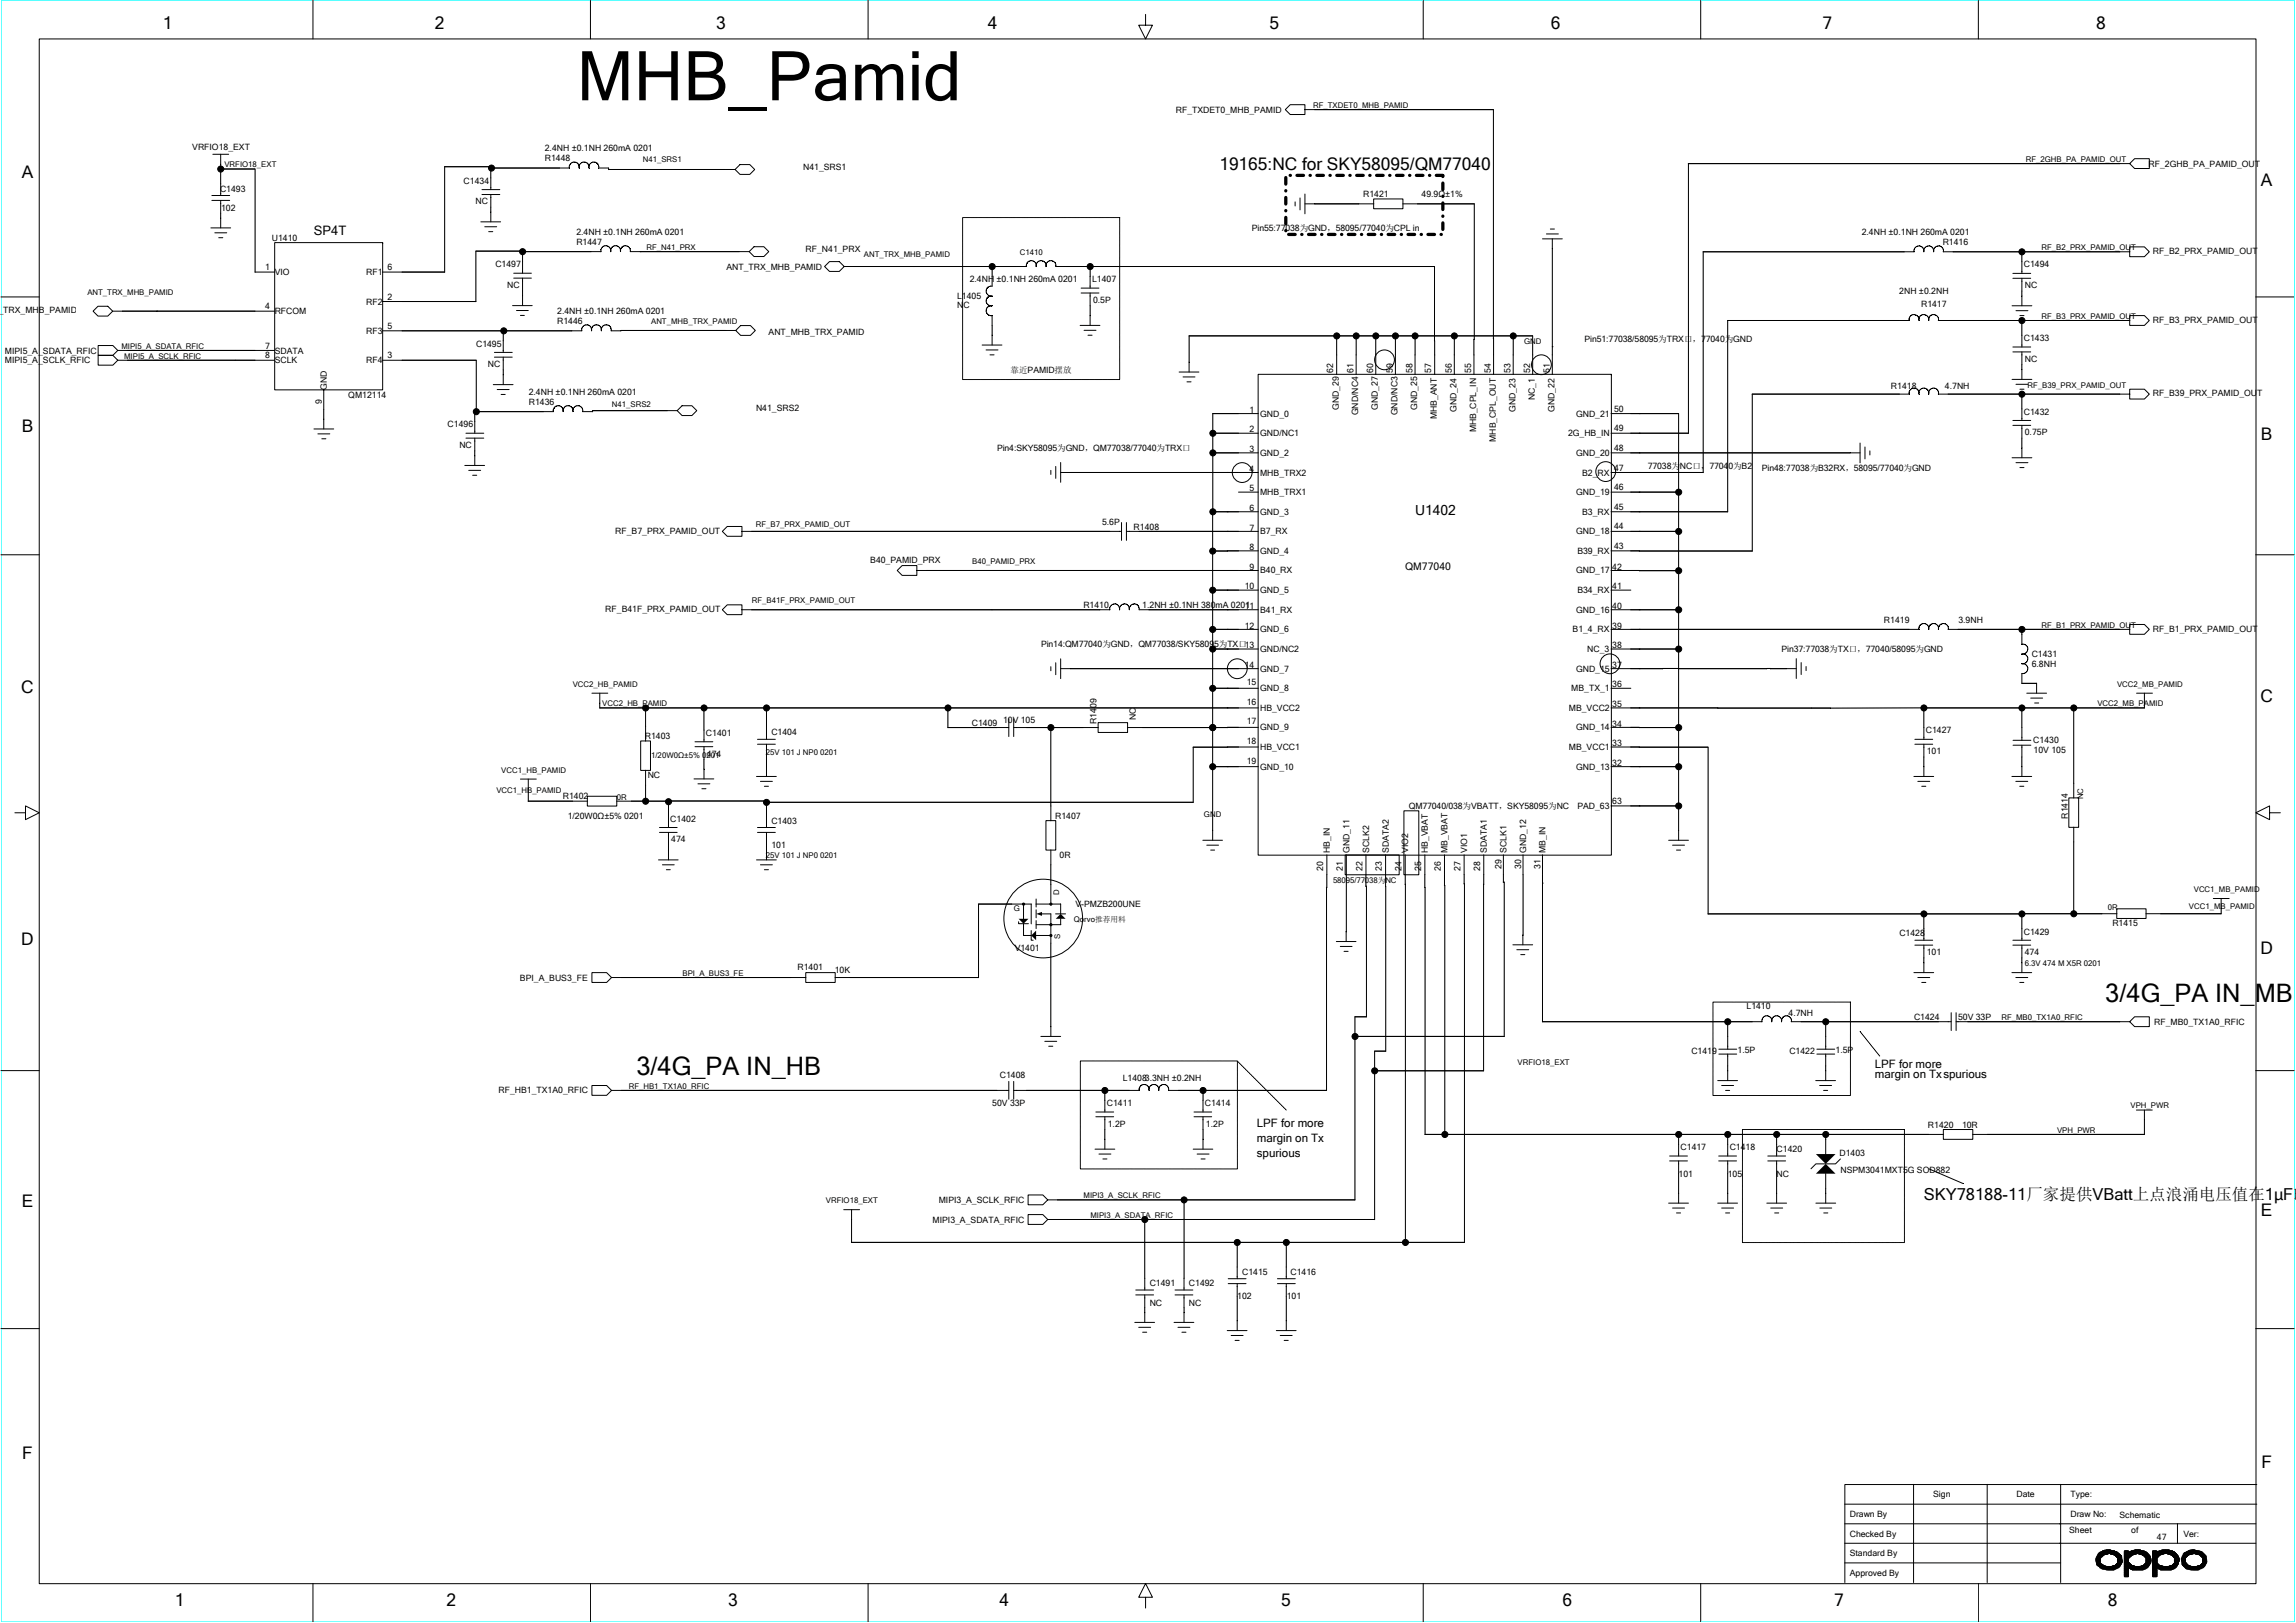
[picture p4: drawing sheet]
<svg xmlns="http://www.w3.org/2000/svg" width="297mm" height="210mm" viewBox="0 0 297 210" stroke-linecap="round" stroke-linejoin="round" font-family="sans-serif">
<defs><g id="words">
<text font-size="8.9" x="74.6" y="13">MHB_Pamid</text>
<g font-size="3.3">
<text x="272.4" y="129.6">3/4G_PA IN_MB</text>
<text x="82.3" y="139.1">3/4G_PA IN_HB</text>
</g>
<g font-size="2.2">
<text x="21.1" y="3.8">1</text>
<text x="56.2" y="3.8">2</text>
<text x="92.7" y="3.8">3</text>
<text x="127.8" y="3.8">4</text>
<text x="164.2" y="3.8">5</text>
<text x="200.6" y="3.8">6</text>
<text x="235.8" y="3.8">7</text>
<text x="271.2" y="3.8">8</text>
<text x="2.8" y="23">A</text>
<text x="157.8" y="22">19165:NC for SKY58095/QM77040</text>
<text x="292.5" y="24.1">A</text>
<text x="2.8" y="55.8">B</text>
<text x="292.5" y="57">B</text>
<text x="2.7" y="89.7">C</text>
<text x="292.4" y="90.8">C</text>
<text x="2.7" y="122.3">D</text>
<text x="292.4" y="123.5">D</text>
<text x="2.8" y="156.2">E</text>
<text x="292.5" y="157.3">E</text>
<text x="2.9" y="188.8">F</text>
<text x="292.6" y="189.9">F</text>
<text x="22.6" y="207.8">1</text>
<text x="57.8" y="207.8">2</text>
<text x="94.2" y="207.8">3</text>
<text x="129.3" y="207.8">4</text>
<text x="165.7" y="207.8">5</text>
<text x="202.2" y="207.8">6</text>
<text x="237.3" y="207.8">7</text>
<text x="272.7" y="207.8">8</text>
</g>
<text font-size="2.1" x="248.9" y="155.2">SKY78188-11厂家提供VBatt上点浪涌电压值在1μF时</text>
<text font-size="1.8" x="183.1" y="66.6">U1402</text>
<text font-size="1.7" x="40.6" y="30.4">SP4T</text>
<g font-size="1.5">
<text x="242.5" y="139.5">margin on Txspurious</text>
<text x="242.5" y="138.2">LPF for more</text>
<text x="162.6" y="149.6">spurious</text>
<text x="162.6" y="147.7">margin on Tx</text>
<text x="162.6" y="145.8">LPF for more</text>
</g>
<text font-size="1.3" x="181.8" y="73.8">QM77040</text>
<g font-size="1.1">
<text x="152.1" y="14.6">RF_TXDET0_MHB_PAMID</text>
<text x="24.9" y="19.5">VRFIO18_EXT</text>
<text x="60" y="23.8">C1434</text>
<text x="70.5" y="19.6">2.4NH ±0.1NH 260mA 0201</text>
<text x="70.5" y="20.9">R1448</text>
<text x="103.9" y="21.9">N41_SRS1</text>
<text x="278" y="21.6">RF_2GHB_PA_PAMID_OUT</text>
<text x="28.5" y="24.8">C1493</text>
<text x="28.6" y="27.3">102</text>
<text x="61.5" y="26.4">NC</text>
<text x="162" y="29.8">Pin55:77038为GND，58095/77040为CPL in</text>
<text x="176.4" y="25.5">R1421</text>
<text x="183.9" y="25.5">49.9Ω±1%</text>
<text x="34.3" y="35">1</text>
<text x="35.2" y="31.2">U1410</text>
<text x="35.5" y="35.6">VIO</text>
<text x="47.4" y="35.6">RF1</text>
<text x="50.1" y="35">6</text>
<text x="64.1" y="34.6">C1497</text>
<text x="74.6" y="30.4">2.4NH ±0.1NH 260mA 0201</text>
<text x="74.6" y="31.7">R1447</text>
<text x="94" y="34.9">ANT_TRX_MHB_PAMID</text>
<text x="104.2" y="32.6">RF_N41_PRX</text>
<text x="240.9" y="30.5">2.4NH ±0.1NH 260mA 0201</text>
<text x="251.3" y="31.7">R1416</text>
<text x="261.8" y="34.6">C1494</text>
<text x="278.5" y="32.9">RF_B2_PRX_PAMID_OUT</text>
<text x="-.2" y="40.5">_</text>
<text x=".4" y="40.5">TRX_MHB_PAMID</text>
<text x="34.3" y="40">4</text>
<text x="35.5" y="40.7">RFCOM</text>
<text x="47.4" y="39.4">RF2</text>
<text x="50.1" y="38.8">2</text>
<text x="65.6" y="37.3">NC</text>
<text x="72.1" y="40.7">2.4NH ±0.1NH 260mA 0201</text>
<text x="72.1" y="41.9">R1446</text>
<text x="123.8" y="39.9">NC</text>
<text x="123.8" y="38.6">L1405</text>
<text x="125.5" y="36.5">2.4NH ±0.1NH 260mA 0201</text>
<text x="141.3" y="36.5">L1407</text>
<text x="141.4" y="39.2">0.5P</text>
<text x="245.7" y="38">2NH ±0.2NH</text>
<text x="248.5" y="39.7">R1417</text>
<text x="262" y="37.3">NC</text>
<text x="278.5" y="41.8">RF_B3_PRX_PAMID_OUT</text>
<text x=".6" y="45.7">MIPI5_A_SDATA_RFIC</text>
<text x=".6" y="47">MIPI5_A_SCLK_RFIC</text>
<text x="34.3" y="46.4">8</text>
<text x="34.3" y="45.1">7</text>
<text x="35.5" y="45.7">SDATA</text>
<text x="35.5" y="47">SCLK</text>
<text x="47.4" y="47">RF4</text>
<text x="47.4" y="43.2">RF3</text>
<text x="50.1" y="42.6">5</text>
<text x="50.1" y="46.4">3</text>
<text x="61.6" y="44.8">C1495</text>
<text x="63.1" y="47.5">NC</text>
<text x="99.4" y="43.3">ANT_MHB_TRX_PAMID</text>
<text x="205" y="44.2">Pin51:77038/58095为TRX口，77040为GND</text>
<text x="261.8" y="44.1">C1433</text>
<text x="262" y="46.8">NC</text>
<text x="41.6" y="52.3" transform="rotate(-90 41.6 52.3)">9</text>
<text x="42.3" y="50.4" transform="rotate(-90 42.3 50.4)">GND</text>
<text x="45.1" y="51.4">QM12114</text>
<text x="68.4" y="52.4">R1436</text>
<text x="68.4" y="51.1">2.4NH ±0.1NH 260mA 0201</text>
<text x="97.8" y="53.2">N41_SRS2</text>
<text x="130.7" y="48.2">靠近PAMID摆放</text>
<text x="161.6" y="53.4">1</text>
<text x="163" y="53.9">GND_0</text>
<text x="172.5" y="48.3" transform="rotate(-90 172.5 48.3)">62</text>
<text x="173.2" y="53" transform="rotate(-90 173.2 53)">GND_29</text>
<text x="175.1" y="48.3" transform="rotate(-90 175.1 48.3)">61</text>
<text x="175.7" y="53.7" transform="rotate(-90 175.7 53.7)">GND/NC4</text>
<text x="177.6" y="48.3" transform="rotate(-90 177.6 48.3)">60</text>
<text x="178.3" y="53" transform="rotate(-90 178.3 53)">GND_27</text>
<text x="180.2" y="48.3" transform="rotate(-90 180.2 48.3)">59</text>
<text x="180.8" y="53.7" transform="rotate(-90 180.8 53.7)">GND/NC3</text>
<text x="182.7" y="48.3" transform="rotate(-90 182.7 48.3)">58</text>
<text x="183.3" y="53" transform="rotate(-90 183.3 53)">GND_25</text>
<text x="185.1" y="48.3" transform="rotate(-90 185.1 48.3)">57</text>
<text x="187.8" y="48.3" transform="rotate(-90 187.8 48.3)">56</text>
<text x="188.4" y="53.3" transform="rotate(-90 188.4 53.3)">GND_24</text>
<text x="190.3" y="48.3" transform="rotate(-90 190.3 48.3)">55</text>
<text x="192.9" y="48.3" transform="rotate(-90 192.9 48.3)">54</text>
<text x="195.4" y="48.3" transform="rotate(-90 195.4 48.3)">53</text>
<text x="196" y="53.3" transform="rotate(-90 196 53.3)">GND_23</text>
<text x="198" y="48.3" transform="rotate(-90 198 48.3)">52</text>
<text x="198.6" y="51.8" transform="rotate(-90 198.6 51.8)">NC_1</text>
<text x="200.5" y="48.3" transform="rotate(-90 200.5 48.3)">51</text>
<text x="201.1" y="53.3" transform="rotate(-90 201.1 53.3)">GND_22</text>
<text x="203.9" y="53.9">GND_21</text>
<text x="208.8" y="53.3">50</text>
<text x="244.6" y="50.3">R1418</text>
<text x="251.6" y="50.3">4.7NH</text>
<text x="261.8" y="53.7">C1432</text>
<text x="278.5" y="51.3">RF_B39_PRX_PAMID_OUT</text>
<text x="57.9" y="55.3">C1496</text>
<text x="59.4" y="58">NC</text>
<text x="129" y="58.4">Pin4:SKY58095为GND，QM77038/77040为TRX口</text>
<text x="161.6" y="58.5">3</text>
<text x="161.6" y="55.9">2</text>
<text x="163" y="56.4">GND/NC1</text>
<text x="163" y="59">GND_2</text>
<text x="185.9" y="54.3" transform="rotate(-90 185.9 54.3)">MHB_ANT</text>
<text x="191" y="55.9" transform="rotate(-90 191 55.9)">MHB_CPL_IN</text>
<text x="193.5" y="57.2" transform="rotate(-90 193.5 57.2)">MHB_CPL_OUT</text>
<text x="202.9" y="56.4">2G_HB_IN</text>
<text x="203.9" y="59">GND_20</text>
<text x="208.8" y="55.8">49</text>
<text x="208.8" y="58.3">48</text>
<text x="262" y="56.3">0.75P</text>
<text x="161.6" y="63.6">5</text>
<text x="161.6" y="61">4</text>
<text x="163" y="61.5">MHB_TRX2</text>
<text x="163" y="64.1">MHB_TRX1</text>
<text x="203.9" y="64.1">GND_19</text>
<text x="204.7" y="61.5">B2_RX</text>
<text x="208.8" y="60.9">47</text>
<text x="208.8" y="63.4">46</text>
<text x="208.8" y="66">45</text>
<text x="213.2" y="60.6">77038为</text>
<text x="217.3" y="60.6">NC口，77040为B2</text>
<text x="227.9" y="60.9">Pin48:77038为B32RX，58095/77040为GND</text>
<text x="79.6" y="69">RF_B7_PRX_PAMID_OUT</text>
<text x="142.6" y="67.9">5.6P</text>
<text x="146.7" y="68.5">R1408</text>
<text x="161.6" y="71.2">8</text>
<text x="161.6" y="68.6">7</text>
<text x="161.6" y="66.1">6</text>
<text x="163" y="66.6">GND_3</text>
<text x="163" y="69.1">B7_RX</text>
<text x="163" y="71.7">GND_4</text>
<text x="203.9" y="69.1">GND_18</text>
<text x="204.1" y="71.7">B39_RX</text>
<text x="204.7" y="66.6">B3_RX</text>
<text x="208.8" y="71">43</text>
<text x="208.8" y="68.5">44</text>
<text x="112.6" y="72.8">B40_PAMID_PRX</text>
<text x="161" y="76.2">10</text>
<text x="161.6" y="73.7">9</text>
<text x="163" y="74.2">B40_RX</text>
<text x="163" y="76.8">GND_5</text>
<text x="203.9" y="74.2">GND_17</text>
<text x="204.1" y="76.8">B34_RX</text>
<text x="208.6" y="73.7">42</text>
<text x="208.6" y="76.2">41</text>
<text x="78.3" y="79.2">RF_B41F_PRX_PAMID_OUT</text>
<text x="134.7" y="83.7">Pin14:QM77040为GND，QM77038/SKY58095为TX口13</text>
<text x="140.2" y="78.6">R1410</text>
<text x="147.8" y="78.6">1.2NH ±0.1NH 380mA 0201</text>
<text x="161" y="81.3">12</text>
<text x="161" y="78.8">11</text>
<text x="163" y="79.3">B41_RX</text>
<text x="163" y="81.8">GND_6</text>
<text x="203.5" y="81.8">B1_4_RX</text>
<text x="203.9" y="79.3">GND_16</text>
<text x="208.6" y="78.8">40</text>
<text x="208.6" y="81.3">39</text>
<text x="208.6" y="83.9">38</text>
<text x="243.7" y="80.6">R1419</text>
<text x="253.4" y="80.6">3.9NH</text>
<text x="278.5" y="81.8">RF_B1_PRX_PAMID_OUT</text>
<text x="161" y="86.4">14</text>
<text x="161.3" y="88.7">15</text>
<text x="163" y="89.4">GND_8</text>
<text x="163" y="84.3">GND/NC2</text>
<text x="163" y="86.9">GND_7</text>
<text x="203.3" y="89.4">MB_TX_1</text>
<text x="203.9" y="86.9">GND_15</text>
<text x="205.4" y="84.3">NC_3</text>
<text x="208.6" y="86.4">37</text>
<text x="208.6" y="88.9">36</text>
<text x="230.5" y="84.4">Pin37:77038为TX口，77040/58095为GND</text>
<text x="262.8" y="86.3">6.8NH</text>
<text x="262.8" y="85">C1431</text>
<text x="83.4" y="95.6">R1403</text>
<text x="91.3" y="95.2">C1401</text>
<text x="99.8" y="95.1">C1404</text>
<text x="125.7" y="93.9">C1409</text>
<text x="129.8" y="93.6">10V 105</text>
<text x="141.9" y="93.7" transform="rotate(-90 141.9 93.7)">R1409</text>
<text x="146.9" y="93.2" transform="rotate(-90 146.9 93.2)">NC</text>
<text x="161.3" y="93.7">17</text>
<text x="161.3" y="91.2">16</text>
<text x="163" y="92">HB_VCC2</text>
<text x="163" y="94.5">GND_9</text>
<text x="203" y="92">MB_VCC2</text>
<text x="203.9" y="94.5">GND_14</text>
<text x="208.6" y="91.5">35</text>
<text x="208.6" y="94">34</text>
<text x="249.2" y="94.9">C1427</text>
<text x="83.8" y="100.7">NC</text>
<text x="91.5" y="97.9">474</text>
<text x="161.3" y="98.8">19</text>
<text x="161.3" y="96.3">18</text>
<text x="163" y="97">HB_VCC1</text>
<text x="163" y="99.6">GND_10</text>
<text x="203" y="97">MB_VCC1</text>
<text x="203.9" y="99.6">GND_13</text>
<text x="208.6" y="96.5">33</text>
<text x="208.6" y="99.1">32</text>
<text x="249.3" y="97.6">101</text>
<text x="263.1" y="96.2">C1430</text>
<text x="263.1" y="97.4">10V 105</text>
<text x="72.8" y="103.4">R1402</text>
<text x="73.4" y="106">1/20W0Ω±5% 0201</text>
<text x="86.7" y="106.3">C1402</text>
<text x="99.8" y="106.6">C1403</text>
<text x="136.5" y="105.9">R1407</text>
<text x="182.3" y="104.7">QM77040/038为VBATT，SKY58095为NC</text>
<text x="204.1" y="104.7">PAD_63</text>
<text x="208.6" y="104">63</text>
<text x="267.5" y="105.9" transform="rotate(-90 267.5 105.9)">R1414</text>
<text x="86.8" y="109">474</text>
<text x="99.8" y="109.7">101</text>
<text x="137.1" y="111">0R</text>
<text x="171.2" y="112.6" transform="rotate(-90 171.2 112.6)">20</text>
<text x="172.1" y="110.4" transform="rotate(-90 172.1 110.4)">HB_IN</text>
<text x="173.7" y="112.6" transform="rotate(-90 173.7 112.6)">21</text>
<text x="174.6" y="110.4" transform="rotate(-90 174.6 110.4)">GND_11</text>
<text x="176.3" y="112.6" transform="rotate(-90 176.3 112.6)">22</text>
<text x="177.1" y="110.4" transform="rotate(-90 177.1 110.4)">SCLK2</text>
<text x="178.8" y="112.6" transform="rotate(-90 178.8 112.6)">23</text>
<text x="179.7" y="110.4" transform="rotate(-90 179.7 110.4)">SDATA2</text>
<text x="181.3" y="112.6" transform="rotate(-90 181.3 112.6)">24</text>
<text x="182.2" y="110.4" transform="rotate(-90 182.2 110.4)">VIO2</text>
<text x="183.9" y="112.6" transform="rotate(-90 183.9 112.6)">25</text>
<text x="184.7" y="110.4" transform="rotate(-90 184.7 110.4)">HB_VBAT</text>
<text x="186.4" y="112.6" transform="rotate(-90 186.4 112.6)">26</text>
<text x="187.3" y="110.4" transform="rotate(-90 187.3 110.4)">MB_VBAT</text>
<text x="189" y="112.6" transform="rotate(-90 189 112.6)">27</text>
<text x="189.8" y="110.4" transform="rotate(-90 189.8 110.4)">VIO1</text>
<text x="191.5" y="112.6" transform="rotate(-90 191.5 112.6)">28</text>
<text x="192.4" y="110.4" transform="rotate(-90 192.4 110.4)">SDATA1</text>
<text x="194.2" y="112.4" transform="rotate(-90 194.2 112.4)">29</text>
<text x="194.9" y="110.4" transform="rotate(-90 194.9 110.4)">SCLK1</text>
<text x="196.8" y="112.4" transform="rotate(-90 196.8 112.4)">30</text>
<text x="197.4" y="110.4" transform="rotate(-90 197.4 110.4)">GND_12</text>
<text x="199.3" y="112.4" transform="rotate(-90 199.3 112.4)">31</text>
<text x="200" y="110.4" transform="rotate(-90 200 110.4)">MB_IN</text>
<text x="139.1" y="117.4">V-PMZB200UNE</text>
<text x="273.3" y="119.8">R1415</text>
<text x="103.2" y="125.4">R1401</text>
<text x="108" y="125.9">10K</text>
<text x="131.3" y="123.1">V1401</text>
<text x="245.7" y="121.2">C1428</text>
<text x="249.3" y="123.5">101</text>
<text x="261.8" y="120.9">C1429</text>
<text x="262" y="123.5">474</text>
<text x="67.3" y="126.9">BPI_A_BUS3_FE</text>
<text x="226" y="130.6">L1410</text>
<text x="231.4" y="131.5">4.7NH</text>
<text x="247.6" y="131.9">C1424</text>
<text x="253.3" y="131.9">50V 33P</text>
<text x="218.8" y="136.4">C1419</text>
<text x="224.8" y="136.3">1.5P</text>
<text x="231.5" y="136.4">C1422</text>
<text x="237.5" y="136.3">1.5P</text>
<text x="278.7" y="132.6">RF_MB0_TX1A0_RFIC</text>
<text x="64.5" y="141.5">RF_HB1_TX1A0_RFIC</text>
<text x="128.4" y="143.2">50V 33P</text>
<text x="129.3" y="139.5">C1408</text>
<text x="143.2" y="143.1">C1411</text>
<text x="145.3" y="139.9">L14083.3NH ±0.2NH</text>
<text x="155.9" y="143.1">C1414</text>
<text x="143.3" y="145.8">1.2P</text>
<text x="156" y="145.8">1.2P</text>
<text x="217.4" y="148.8">C1417</text>
<text x="223.8" y="148.8">C1418</text>
<text x="229.8" y="149.1">C1420</text>
<text x="238" y="149.6">D1403</text>
<text x="249.4" y="145.9">R1420</text>
<text x="253.8" y="145.9">10R</text>
<text x="121.5" y="155.6">MIPI3_A_SCLK_RFIC</text>
<text x="217.2" y="152.2">101</text>
<text x="223.5" y="152.2">105</text>
<text x="229.8" y="152.3">NC</text>
<text x="238.1" y="151.7">NSPM3041MXT5G SOD882</text>
<text x="120.6" y="158.2">MIPI3_A_SDATA_RFIC</text>
<text x="148.7" y="166.4">C1491</text>
<text x="153.8" y="166.4">C1492</text>
<text x="160.7" y="164.9">C1415</text>
<text x="167" y="164.9">C1416</text>
<text x="148.7" y="168.9">NC</text>
<text x="153.8" y="168.9">NC</text>
<text x="160.1" y="168.1">102</text>
<text x="166.5" y="168.1">101</text>
<text x="239.3" y="196.3">Drawn By</text>
<text x="250.1" y="193.7">Sign</text>
<text x="260.9" y="193.7">Date</text>
<text x="267.9" y="193.7">Type:</text>
<text x="267.9" y="196.3">Draw No:</text>
<text x="274.2" y="196.4">Schematic</text>
<text x="239.3" y="198.8">Checked By</text>
<text x="239.3" y="201.3">Standard By</text>
<text x="239.3" y="203.9">Approved By</text>
<text x="267.7" y="198.3">Sheet</text>
<text x="275.7" y="198.3">of</text>
<text x="279" y="199.2">47</text>
<text x="282.5" y="198.8">Ver:</text>
</g>
<g font-size="1">
<text x="169.9" y="14">RF_TXDET0_MHB_PAMID</text>
<text x="29" y="21.7">VRFIO18_EXT</text>
<text x="83.2" y="20.9">N41_SRS1</text>
<text x="262.1" y="21">RF_2GHB_PA_PAMID_OUT</text>
<text x="83.6" y="32.4">RF_N41_PRX</text>
<text x="111.8" y="33.3">ANT_TRX_MHB_PAMID</text>
<text x="131.9" y="33">C1410</text>
<text x="264.1" y="32.4">RF_B2_PRX_PAMID_OUT</text>
<text x="11.3" y="38.2">ANT_TRX_MHB_PAMID</text>
<text x="84.2" y="41.9">ANT_MHB_TRX_PAMID</text>
<text x="264.1" y="41.3">RF_B3_PRX_PAMID_OUT</text>
<text x="15.7" y="45.1">MIPI5_A_SDATA_RFIC</text>
<text x="16.1" y="46.4">MIPI5_A_SCLK_RFIC</text>
<text x="197.2" y="44.5">GND</text>
<text x="79.2" y="52.6">N41_SRS2</text>
<text x="262.3" y="50.1">RF_B39_PRX_PAMID_OUT</text>
<text x="97.8" y="68.1">RF_B7_PRX_PAMID_OUT</text>
<text x="125.8" y="72.9">B40_PAMID_PRX</text>
<text x="97.3" y="78">RF_B41F_PRX_PAMID_OUT</text>
<text x="264.1" y="81.2">RF_B1_PRX_PAMID_OUT</text>
<text x="74.1" y="88.8">VCC2_HB_PAMID</text>
<text x="273.9" y="88.8">VCC2_MB_PAMID</text>
<text x="77.9" y="91.4">VCC2_HB_PAMID</text>
<text x="271.4" y="91.4">VCC2_MB_PAMID</text>
<text x="64.9" y="99.9">VCC1_HB_PAMID</text>
<text x="84.2" y="98.1">1/20W0Ω±5% 0201</text>
<text x="99.1" y="97.7">25V 101 J NP0 0201</text>
<text x="64.2" y="102.6">VCC1_HB_PAMID</text>
<text x="79.8" y="103.4">0R</text>
<text x="155.8" y="105.6">GND</text>
<text x="269.5" y="103.4" transform="rotate(-90 269.5 103.4)">NC</text>
<text x="99.1" y="111">25V 101 J NP0 0201</text>
<text x="131.1" y="117.8">G</text>
<text x="137" y="115.8" transform="rotate(-90 137 115.8)">D</text>
<text x="138.9" y="119.3">Qorvo推荐用料</text>
<text x="172.5" y="114.2">58095/77038为NC</text>
<text x="272.7" y="117.7">0R</text>
<text x="283.2" y="117.7">VCC1_MB_PAMID</text>
<text x="283.8" y="115.4">VCC1_MB_PAMID</text>
<text x="137.2" y="121.5" transform="rotate(-90 137.2 121.5)">S</text>
<text x="262" y="125">6.3V 474 M X5R 0201</text>
<text x="88.3" y="126.3">BPI_A_BUS3_FE</text>
<text x="258.9" y="132">RF_MB0_TX1A0_RFIC</text>
<text x="196.3" y="137.8">VRFIO18_EXT</text>
<text x="81.3" y="140.9">RF_HB1_TX1A0_RFIC</text>
<text x="275.6" y="143.4">VPH_PWR</text>
<text x="266.1" y="146.6">VPH_PWR</text>
<text x="106.8" y="155.7">VRFIO18_EXT</text>
<text x="140.2" y="155">MIPI3_A_SCLK_RFIC</text>
<text x="141.1" y="157.6">MIPI3_A_SDATA_RFIC</text>
</g>
</g></defs>
<path d="M.1 0h296.8v209.8h-296.8z" fill="none" stroke="#0ff" stroke-width=".13"/>
<g fill="#000">
<path d="M28.6 27.6v.6zM28.6 21.2v.7zM28.6 21.9v1.9zM63.5 26.8v.6zM63.5 21.7h.1zM63.5 21.7v1.3zM63.6 21.6v.1zM67.6 37.6v.7zM67.6 32.6v1.2zM78.7 21.7v.2zM128.4 34.5v1.3zM141 39.6v1.2z"/>
<path d="M141 34.5v1.3zM261.6 37.7v.6zM261.6 32.6v1.2zM41.9 53v1.2zM61.4 58.3v.7zM61.4 53.3h.2zM61.4 53.3v1.2zM65.1 47.9v.6zM65.1 42.8v1.3zM76.7 53.1v.2zM128.4 42.1v1.3zM185.6 44.1v1.8z"/>
<path d="M200.8 44.9v1zM211 56h1.1zM211 53.5h1.1zM211 58.6h1.1zM261.6 47.2v.6zM261.6 56.7v1.3zM261.6 51v1.9zM261.6 41.5v1.9zM156.9 76.3h1.9zM156.9 71.3h1.9zM156.9 66.2h1.9zM158.8 68.7h1.4z"/>
<path d="M158.8 78.9h1.4zM158.8 61.1h1.4zM158.8 66.2h1.4zM158.8 71.3h1.4zM158.8 76.3h1.4zM211 61.1h1.1zM211 66.2h1.1zM211 71.3h1.1zM211 63.7h1.1zM211 68.7h1.1zM211 73.8h1.1zM211 78.9h1.1z"/>
<path d="M77.6 91v.6zM91.1 98.3v1.2zM99.2 97.9v1.3zM156.9 99.2h1.9zM156.9 89h1.9zM156.9 84h1.9zM156.9 81.4h1.9zM156.9 94.1h1.9zM158.8 96.6h1.4zM158.8 86.5h1.4zM158.8 89h1.4zM158.8 84h1.4z"/>
<path d="M158.8 81.4h1.4zM158.8 99.2h1.4zM158.8 94.1h1.4zM158.8 91.6h1.4zM211 81.4h1.1zM211 86.5h1.1zM211 84h1.1zM211 94.1h1.1zM211 99.2h1.1zM211 91.6h1.1zM211 96.6h1.1zM228.6 86.5h.4z"/>
<path d="M248.9 97.9v1.3zM261.6 97.9v1.3zM261.6 88.4h1.9zM261.6 81.4v.7zM277.4 91v.6zM68.3 102.1v1.6zM81.7 103.7h1.8zM86.5 109.3v.7zM86.5 103.7v1.8zM86.5 103.6v.1zM99.2 109.3v.7zM99.2 103.8v1.7z"/>
<path d="M99.2 103.6v.2zM171.7 113.2v1.6zM176.7 113.2v1.5zM179.3 113.2v1.5zM181.8 113.2v1.2zM184.3 113.2v1.6zM186.9 113.2v1.4zM189.4 113.2v1.1zM192 113.2v1.2zM194.5 114.1h.1zM194.5 113.2v.9zM199.6 113.2v1.1z"/>
<path d="M211 104.3h1.1zM248.9 118.2v1.9zM261.6 118.2v1.9zM287.4 117.5v.7zM175.3 131.6h1.5zM177.8 136h1.5zM223.5 137.9v.6zM223.5 132.2v1.9zM236.2 137.9v.6zM236.2 132.2v1.9zM248.9 123.9v.7zM261.6 123.9v.7z"/>
<path d="M142.9 146.1v1.3zM142.9 141.1v1.2zM155.6 146.1v1.3zM155.6 141.1v1.2zM217.2 146.8v1.2zM223.5 146.8v1.2zM229.8 146.8v1.2zM236.2 153.8v.6zM236.2 146.8v.6zM277.4 144.9v1.9zM148.1 169.2v.6zM153.2 169.2v.6z"/>
</g>
<g fill="none" stroke="#000" stroke-width=".13">
<path d="M5.1 5h286.8v199.9h-286.8zM27.5 20h2.1M28.6 20v5.3M40.5 .1v4.9M76.4 .1v4.9M112.3 .1v4.9M148.2 1.9v1.4h.9l-.9 1.7-.9-1.7h.9M166.9 13.5h1.9v1.3h-1.9l-.6-.6zM168.8 14.2h24.4v34.3M184.1 .1v4.9M220 .1v4.9M255.9 .1v4.9"/>
<path d="M.1 38.4h5M27.3 29.5h2.5M27.4 25.9h2.3M27.4 25.3h2.3M27.8 30.1h1.5M28.3 30.8h.5M28.5 21.9h4.5v13.3M28.6 25.9v3.6M33 35.2h2.6M35.5 31.4h14v19h-14zM49.5 35.2h8M49.5 39h12.1"/>
<path d="M49.5 31.4h.1M57.5 21.6h6.1v.2M57.5 21.6v13.6M61.5 32.5h6.1v2.8M61.6 32.5v6.5M62.2 28.7h2.6M62.4 25.2h2.3M62.4 24.5h2.3M62.7 29.3h1.6M63.2 30h.6M63.5 25.2v3.5M66.3 39.5h2.6"/>
<path d="M66.5 36h2.2M66.5 35.3h2.2M67.6 36v3.5M73.7 21.7h-10.2v2.8M74.1 21a.65 .65 0 0 1 .8 .7 .65 .65 0 0 1 .7-.7 .65 .65 0 0 1 .6 .7v-.1a.65 .65 0 0 1 .5-.6M74.2 21a.68 .68 0 0 0-.5 .7M76.7 21a.63 .63 0 0 1 .7 .7h1.3v.2M78.7 21.9h16.4M79 32.4a.63 .63 0 0 0-.7-.6 .63 .63 0 0 0-.5 .8h-10.2M79.5 31.8a.67 .67 0 0 1 .8 .6M79.5 31.8a.66 .66 0 0 0-.5 .8M80.8 31.8h.2a.64 .64 0 0 1 .6 .6"/>
<path d="M80.8 31.8a.68 .68 0 0 0-.5 .8v-.3M81.6 32.3l-.1 .3h15.4M95.7 21.3h1.3l.6 .6-.6 .7h-1.3l-.6-.7zM97.6 31.9h1.2l.7 .7-.7 .6h-1.2l-.7-.6zM106.7 34.5l.6-.7h1.3l.6 .7-.6 .6h-1.3zM124.5 28.2h20.4v20.9h-20.4zM127.6 39.1a.68 .68 0 0 0 .8 .5h-.3M127.6 37.8a.63 .63 0 0 0 .8 .5h-.3M128.2 39.6a.63 .63 0 0 0-.6 .7 .63 .63 0 0 0 .8 .5v3.8M128.2 37a.63 .63 0 0 0-.6 .8M128.2 38.3a.63 .63 0 0 0-.6 .8M128.4 34.5v2.5h-.3"/>
<path d="M132.8 34.5h-23.6M134 34.5a.64 .64 0 0 0-.6-.8 .64 .64 0 0 0-.6 .8M135.3 34.5a.65 .65 0 0 0-.6-.8 .65 .65 0 0 0-.7 .8M136.6 34.5h49v9.6M136.6 34.5a.65 .65 0 0 0-.7-.8 .65 .65 0 0 0-.6 .8M139.9 37.9h2.3M139.9 37.3h2.3M141 34.5v2.8M141 37.9v4.2M167.6 26.1v.5M168.2 25.6v1.6M168.8 26.4h8.9"/>
<path d="M168.8 25.1v2.6M177.7 25.7h3.8v1.3h-3.8zM181.5 26.4h9.2v17.5M199.6 30.9h2.5M200.1 30.3h1.5M200.6 29.6h.5M200.8 30.9v17.6M218.4 21.2h57.1M218.4 21.2v34.9M220.3 32.6h27.3M220.3 32.6v28.6M248.9 32.4v.2a.64 .64 0 0 1 .5-.8 .64 .64 0 0 1 .8 .6"/>
<path d="M248.9 32.4a.64 .64 0 0 0-.7-.6 .64 .64 0 0 0-.6 .8M250.2 32.4v.2a.63 .63 0 0 1 .6-.8 .63 .63 0 0 1 .6 .8h24.1M260.3 39.6h2.6M260.4 36h2.3M260.4 35.4h2.3M261.6 32.6v2.8M261.6 36v3.6M275.5 31.9h1.9l.7 .7-.7 .6h-1.9zM276.2 20.5h1.9v1.3h-1.9l-.7-.6zM291.8 38.4h5M12 40.3l.7-.7h1.2l.7 .7-.7 .6h-1.2zM12.7 44.7h1.9l.6 .6-.6 .7h-1.9z"/>
<path d="M12.7 46h1.9l.6 .6-.6 .6h-1.9zM14.6 40.3h21M15.2 46.6h20.4M15.2 45.3h20.4M40.6 55.5h2.6M41.1 56.1h1.6M41.6 56.8h.6M41.9 50.4v5.1M49.5 46.6h12.1v6.7M49.5 42.8h25.8M60.3 56h2.3M60.3 56.7h2.3"/>
<path d="M61.4 53.3h10.2M61.4 53.3v2.7M61.4 56.7v3.5M63.8 49.8h2.6M64 46.2h2.3M64 45.6h2.3M64.3 50.4h1.6M64.8 51h.6M65.1 42.8v2.8M65.1 46.2v3.6M66.8 40.2h1.5M67.3 40.8h.5"/>
<path d="M72.1 52.5a.67 .67 0 0 1 .8 .6M72.1 52.5a.68 .68 0 0 0-.5 .8M72.9 53v.3a.64 .64 0 0 1 .5-.8 .64 .64 0 0 1 .7 .6M74.1 53v.3a.64 .64 0 0 1 .6-.8 .64 .64 0 0 1 .7 .6M75.4 53v.3M75.7 42a.65 .65 0 0 1 .8 .8 .65 .65 0 0 1 .7-.8 .65 .65 0 0 1 .6 .8v-.3a.62 .62 0 0 1 .5-.5M75.8 42l-.5 .4v.4M78.3 42a.65 .65 0 0 1 .8 .8M79.1 42.8h1.2M80.3 42.8h.1M87.6 53.1h-11l.1 .2h-1.3M88.2 52.5h1.3l.6 .6-.6 .7h-1.3l-.6-.7z"/>
<path d="M95.2 42.8h-14.9M95.8 42.1h1.3l.6 .7-.6 .6h-1.3l-.6-.6zM127.1 44.6h2.5M127.6 45.3h1.5M128.1 45.9h.5M137.2 59.8v2.6M139.7 42.1h2.6M140.2 42.7h1.6M140.8 43.4h.5M152.5 48.1h2.6M153.1 48.8h1.5M153.6 49.4h.5"/>
<path d="M153.8 48.1v-4.6h44.5v5M156.9 56h5.9M156.9 58.6h5.9M162.8 48.4h45.7v62.2h-45.7zM162.8 53.5h-5.9v55.2M172.9 43.5v5M175.4 43.5v5M178 43.5v5M180.5 43.5v5M183.1 43.5v5M185.6 44.1v4.4M188.1 43.5v5"/>
<path d="M190.7 43.9h.1M190.7 43.9v4.6M193.2 43.8h.1M195.8 43.5v5M208.4 53.5h8.8v55.2M208.4 56h10M208.4 58.6h32.2M208.5 48.4h.1M223.5 41.5v24.7M226.7 51v20.3M240.6 57.3v2.6M241.3 57.8v1.6"/>
<path d="M241.9 58.3v.6M247.5 40.7h.2a.66 .66 0 0 1 .6 .8l-.1-.1a.66 .66 0 0 1 .5-.7M247.5 40.7l-.2 .1a.6 .6 0 0 0-.3 .7h-23.5M248.3 50.8a.63 .63 0 0 0-.8-.6 .63 .63 0 0 0-.5 .8h-20.3M248.3 50.8v.2a.64 .64 0 0 1 .5-.8 .64 .64 0 0 1 .7 .6M248.7 40.7h.2a.66 .66 0 0 1 .6 .8 .64 .64 0 0 1 .7-.8 .64 .64 0 0 1 .6 .8M249.5 50.8v.2a.64 .64 0 0 1 .7-.8 .64 .64 0 0 1 .6 .8M250.8 41.5h24.7M250.8 51h24.7M260.3 49.1h2.6M260.3 59.2h2.6M260.4 45.5h2.3"/>
<path d="M260.4 44.9h2.3M260.4 55h2.3M260.4 54.4h2.3M260.8 49.7h1.6M260.8 59.9h1.6M260.8 40.2h1.6M261.3 50.4h.5M261.3 40.8h.5M261.6 41.5v3.4M261.6 45.5v3.6M261.6 51v3.4M261.6 55v4.2"/>
<path d="M275.5 40.8h1.9l.7 .7-.7 .6h-1.9zM275.5 50.4h1.9l.7 .6-.7 .6h-1.9zM.1 71.8h5M60.1 60.2h2.6M60.6 60.9h1.6M61.1 61.5h.6M94.1 68.1h1.9v1.3h-1.9l-.7-.7zM94.1 78.3h1.9v1.2h-1.9l-.7-.6zM96 68.7h49.1M116.7 73.2h1.9v1.2h-1.9l-.6-.6zM118.6 73.8h44.2M136 60.9v.5"/>
<path d="M136.6 60.3v1.6M137.2 61.1h25.6M143.6 78.9h-47.6M144.8 78.7a.64 .64 0 0 0-.7-.6 .64 .64 0 0 0-.5 .8M145.1 67.6v2.3M145.7 68.7h17.1M145.7 67.6v2.3M146.1 78.7a.64 .64 0 0 0-.7-.6 .64 .64 0 0 0-.6 .8M146.1 78.7v.2a.64 .64 0 0 1 .6-.8 .64 .64 0 0 1 .7 .6M147.4 78.9h15.4M147.4 78.7v.2M156.9 76.3h5.9"/>
<path d="M156.9 66.2h5.9M158.8 71.3h.1M160.2 63.7h2.6M162.8 71.3h-5.9M208.4 68.7h8.8M208.4 78.9h8.8M208.4 61.1h11.9M208.4 66.2h15.1M208.4 73.8h8.8M208.4 71.3h18.3M208.4 63.7h8.8M208.4 76.3h2.6"/>
<path d="M212.1 71.3h.1M261.3 60.5h.5M291.8 71.8h5M76.6 89.7h2M77.6 91.6h85.2M77.6 89.7v1.9M82.9 95.9h1.3v3.8h-1.3zM83.5 99.7v4M83.5 91.6v4.3M89.9 96.6h2.3M89.9 96h2.3M91.1 96.6v4.2"/>
<path d="M91.1 91.6v4.4M98 96.3h2.3M98 95.7h2.3M99.2 91.6v4.1M99.2 96.3v4.2M122.6 94.1h7.9M122.6 91.6v2.5M130.5 93v2.3M131.1 93v2.3M131.1 94.1h11M136 94.1v12.1M136 86.3v.5"/>
<path d="M136.6 85.7v1.6M137.2 85.2v2.6M137.2 86.5h25.6M142.1 93.5h3.8v1.3h-3.8zM154.4 96.7v7.1M156.9 81.4h5.9M156.9 84h5.9M156.9 99.2h5.9M156.9 89h5.9M158.8 96.6h4M158.8 94.1h.1M158.8 96.6l-4.5 .1"/>
<path d="M162.8 94.1h-16.9M208.4 81.4h39.9a.64 .64 0 0 1 .6-.7 .64 .64 0 0 1 .6 .7 .64 .64 0 0 1 .7-.7 .64 .64 0 0 1 .6 .7 .64 .64 0 0 1 .6-.7 .64 .64 0 0 1 .6 .7M208.4 96.6l12.6 .1v21.6l40.6-.1M208.4 94.1h8.8M208.4 84h8.8M208.4 99.2h8.8M208.4 89h2.6M212.1 94.1h.1M215.1 86.5h2.1M215.1 86.5h-6.7M217.1 86.5h11.9M222.2 91.6h.1"/>
<path d="M229 86.5h3.4M232.4 85.2v2.6M233 85.7v1.6M233.7 86.2v.6M247.7 96.3h2.3M247.7 95.7h2.3M248.9 91.6v4.1M248.9 96.3v4.2M252 81.4h23.5M260.4 95.8h2.3M260.4 96.4h2.3M261.6 85.9a.69 .69 0 0 1 .7 .5"/>
<path d="M261.6 84.6h.2M261.6 81.4v2a.63 .63 0 0 1 .7 .5 .63 .63 0 0 1-.5 .7M261.6 91.6v4.2M261.6 96.4v4.1M261.7 84.6a.66 .66 0 0 1 .6 .5M261.8 87.1h-.2v1.3h1.9M262.2 89.7h2.6M262.3 85.1a.66 .66 0 0 1-.5 .8M262.3 86.4a.66 .66 0 0 1-.5 .7M262.7 90.3h1.6M263.2 91h.6M263.5 88.4v1.3"/>
<path d="M268.3 91.6v11.7M275.5 80.8h1.9l.7 .6-.7 .7h-1.9zM276.4 89.7h2.1M277.4 89.7v1.9h-69M1.9 105.2h1.4v-.9l1.8 .9-1.8 .8v-.8M67.3 100.8h2.1M68.3 103.7h7.7M68.3 100.8v2.9M76 103h3.8v1.3h-3.8zM79.8 103.7h6.7M85.2 111.3h2.5M85.3 107.7h2.3"/>
<path d="M85.3 107.1h2.3M85.7 111.9h1.5M86.2 112.5h.5M86.5 103.6h12.7v3.5M86.5 103.6v3.5M86.5 107.7v3.6M89.8 100.8h2.5M90.3 101.4h1.5M90.8 102h.5M97.9 100.5h2.5M97.9 111.3h2.5M98 107.7h2.3"/>
<path d="M98 107.1h2.3M98.4 101.1h1.5M98.4 111.9h1.5M98.9 101.7h.5M98.9 112.5h.5M99.1 103.8h55.3M99.2 107.7v3.6M126.6 117h6.8M126.6 117v9.5M131.8 119.3v.2h1.3M132.3 116.9h.2v.2h-.2zM132.4 119.5v1.5h1"/>
<path d="M132.4 116.9v2M133.4 117v2.5M134 117h3.2v1.2M134 116.3v1M134 117.7v1M134 119.1v1M134.7 118.2h1.3v15.9M135.3 106.2h1.3v3.8h-1.3zM135.9 119.5h.2v.2h-.2zM135.9 116.9h.2v.2h-.2zM136 110v7M136.6 118.2h1.3"/>
<path d="M137.2 118.9v.7h-3.2M155.6 108.7h2.6M156.1 109.3h1.5M156.6 110h.5M171.6 114.8v26.3M171.7 110.6l-.1 4.2M174 110.6h7v2.6h-7zM174.2 110.6v11.2M176.7 114.7h.1v16.9M176.7 110.6v4.1M179.2 114.7l.1 21.3h-1.5M179.3 110.6v4.1"/>
<path d="M181.6 104.9h2v8.3h-2zM181.8 114.4v46.4M181.8 110.6v3.8M184.3 110.6l.1 36.2M186.9 114.6v32.2M186.9 110.6v4M189.4 114.3l.1 46.4-79.3 .1v-4.3M189.4 110.6v3.8M192 114.4l-.1 24.2M192 110.6v3.8M194.5 114.1h.1v20M194.5 110.6v3.6"/>
<path d="M197 110.6v10.4M199.6 110.6v21.6M208.4 104.3h8.8M215.9 108.7h2.5M216.4 109.3h1.5M216.9 110h.5M247.6 100.5h2.6M248.1 101.1h1.6M248.6 101.7h.5M248.9 118.2v3.4M260.3 100.5h2.5M260.8 101.1h1.5"/>
<path d="M261.3 101.7h.5M267.6 103.2h1.3v3.8h-1.3zM268.3 107v11.2M273.9 117.6h3.7v1.2h-3.7zM273.9 118.2h-12.3v3.4M277.6 118.2h9.8M286.3 116.2h2.1M287.4 116.2v2M293.6 105.2v-.9l-1.8 .9 1.8 .8v-.8h1.4M.1 138.5h5M76.6 125.8h1.9l.6 .7-.6 .6h-1.9zM79.1 126.5h25.2"/>
<path d="M104.2 125.8h3.9v1.3h-3.9zM108 126.5h18.6M130.5 139.9v2.3M131.1 139.9v2.3M133.4 120.4v1.2h.3M134 121h2M134.7 134.1h2.5M135.2 134.7h1.5M135.7 135.4h.5M135.9 120.9h.2v.2h-.2zM139.8 137.3h20.3v13.9h-20.3zM160.1 137.3l6.3 6.3"/>
<path d="M172.9 121.8h2.5M173.4 122.4h1.5M173.9 123.1h.5M174.1 120.5h.1M175.3 134.1h19.3M175.3 131.6h1.5M175.3 131.6v23.6h-39.8M177.8 138.5h14.1M177.8 136v21.8M195.7 122.2h2.6M196.2 122.9h1.6M196.7 123.5h.6"/>
<path d="M197 121v1.2M199.5 132.2h28.5M221.6 129.6h17.8v12.1h-17.8zM222.2 139.8h2.6M222.4 135.7h2.3M222.4 136.4h2.3M223.5 132.2v3.5M223.5 136.4v3.4M229.2 132.1v.1M229.2 132a.66 .66 0 0 0-.7-.6 .66 .66 0 0 0-.6 .8M229.7 131.4a.7 .7 0 0 1 .8 .6M229.7 131.4a.66 .66 0 0 0-.5 .8"/>
<path d="M230.5 132.1v.1M231 131.4a.65 .65 0 0 1 .7 .8h20.7M231 131.4a.66 .66 0 0 0-.5 .8M234.9 139.8h2.6M235.1 135.7h2.3M235.1 136.4h2.3M236.2 132.2v3.5M236.2 136.4v3.4M240.6 133.5l2.6 3.1M247.6 125.8h2.6M247.7 122.3h2.3M247.7 121.6h2.3"/>
<path d="M248.1 126.5h1.6M248.6 127.1h.5M248.9 122.3v3.5M252.4 131v2.3M253.1 132.2h22.4M253.1 131v2.3M260.3 125.8h2.5M260.4 122.3h2.3M260.4 121.6h2.3M260.8 126.5h1.5M261.3 127.1h.5M261.6 122.3v3.5"/>
<path d="M276.2 131.6h1.9v1.2h-1.9l-.7-.6zM291.8 138.5h5M76.6 140.4h1.9l.6 .7-.6 .6h-1.9zM109.2 156.5h2M130.5 141.1h-51.4M133 154.6h1.9l.6 .6-.6 .7h-1.9zM133 157.1h1.9l.6 .7-.6 .6h-1.9zM141.7 148.7h2.5M141.8 144.5h2.3M141.8 143.9h2.3M142.2 149.3h1.5M142.7 149.9h.5"/>
<path d="M142.9 141.1v2.8M142.9 144.5v4.2M148.1 157.8v9.1M148.7 140.9a.63 .63 0 0 0-.8-.6 .63 .63 0 0 0-.5 .8h-16.3M149.1 140.3a.63 .63 0 0 1 .8 .6M149.2 140.3a.63 .63 0 0 0-.5 .8v-.2M150.4 140.3a.63 .63 0 0 1 .8 .6M150.4 140.3a.63 .63 0 0 0-.5 .8v-.2M151.2 141.1h20.4M151.2 140.9v.2M153.2 155.2v11.7M154.4 148.7h2.5"/>
<path d="M154.5 144.5h2.3M154.5 143.9h2.3M154.9 149.3h1.5M155.4 149.9h.5M155.6 141.1v2.8M155.6 144.5v4.2M177.8 157.8h-42.3M215.9 155.7h2.5M216 150.2h2.3M216 149.6h2.3M216.4 156.3h1.5M216.9 156.9h.5"/>
<path d="M217.2 146.8v2.8M217.2 150.2v5.5M222.2 155.7h2.6M222.4 150.2h2.3M222.4 149.6h2.3M222.7 140.4h1.6M222.7 156.3h1.6M223.2 141.1h.6M223.2 156.9h.6M223.5 146.8v2.8M223.5 150.2v5.5M225.4 146.1h21v14.7h-21z"/>
<path d="M228.6 155.7h2.5M228.7 150.2h2.3M228.7 149.6h2.3M229.1 156.3h1.5M229.6 156.9h.5M229.8 150.2v5.5M229.8 146.8v2.8M234.9 155.7h2.6M235.4 140.4h1.6M235.4 156.3h1.6M235.9 141.1h.5M235.9 156.9h.6"/>
<path d="M236.2 151.8v3.9M236.2 146.8v2.5M238.1 149.9l-.6 .7h-2.6l-.6 .6M249.5 151.2l4.5 1.9M251.4 146.1h3.8v1.3h-3.8zM251.4 146.8h-67.1M255.2 146.8h22.2M276.4 143.6h2M277.4 143.6v3.2M.1 171.9h5M146.8 171.1h2.6M146.9 167.5h2.3"/>
<path d="M146.9 166.9h2.3M147.3 171.7h1.6M147.8 172.4h.6M148.1 167.5v3.6M151.9 171.1h2.5M152 167.5h2.3M152 166.9h2.3M152.4 171.7h1.5M152.9 172.4h.5M153.2 167.5v3.6M158.8 172.1h2.5M158.9 166.1h2.3"/>
<path d="M158.9 165.4h2.3M159.3 172.8h1.5M159.8 173.4h.5M160.1 160.7v4.7M160.1 166.1v6M165.1 172.1h2.6M165.3 166.1h2.3M165.3 165.4h2.3M165.6 172.8h1.6M166.1 173.4h.6M166.4 160.7v4.7M166.4 166.1v6"/>
<path d="M291.8 171.9h5M238.7 194.6h53.3M247.6 192v12.7M257.1 192v12.7M266.6 192v12.7M281.7 197.1v2.6M291.8 199.7h-53.1M291.8 197.1h-53.1M292 192.1h-53.3v12.6M40.5 204.9v4.9M76.4 204.9v4.9M112.3 204.9v4.9"/>
<path d="M148.2 206.7h.9l-.9-1.8-.9 1.8h.9v1.3M184.1 204.9v4.9M220 204.9v4.9M238.7 202.2h27.9M255.9 204.9v4.9M271.1 201.6h.7M271.1 201.7h.6M271.1 201.8h.6M271.1 202h.6M271.1 202.1h.6M271.3 201.3h.8M271.3 202.3h.6"/>
<path d="M271.3 202.5h.8M271.3 202.2h.4M271.3 201.4v1.1M271.4 202.6h.8M271.4 202.5v-1.3v1.4h.7M271.5 202.2v.4h.8M271.5 200.9a2.21 2.21 0 0 1 3 .4l.1 .8-.4 .6-.8 .4h-.6l-.9-.1-.6-.5-.1-.8zM271.5 201v1.6v-1.5v.1M271.7 201.6l.5-.4 .6-.3 .8 .3 .4 .4v.6l-.4 .4-.8 .1-.6-.1-.5-.4zM271.7 200.9v1.8M271.7 200.8h2.2M271.8 200.8v.7"/>
<path d="M271.8 202.3v.5M271.9 202.5v.5h1.9M271.9 200.8v.6h-.6M272.1 202.4v.6M272.1 200.7v.5M272.1 200.7h1.4M272.2 200.7v.5h-.8M272.3 202.6v.4M272.3 200.7v.4M272.3 200.6h.8M272.4 202.7v.4M272.4 200.7v.4"/>
<path d="M272.5 203.1h1.1M272.6 202.7v.4M272.6 200.5v.6M272.7 202.7v.4M272.7 200.5v.6h-1.3M272.8 202.7v.4M272.8 200.5v.4M272.9 202.7v.4M272.9 200.5v.4M273.1 202.7v.4M273.1 200.5v.6h1.1M273.2 202.7v.4"/>
<path d="M273.2 200.7v.4M273.3 202.6v.5M273.3 200.7v.4M273.4 202.6h.9M273.4 202.6v.5M273.4 200.7v.4M273.4 201.2h1M273.6 202.6v.4M273.6 200.7v.5M273.7 200.8v.5h.8M273.7 202.4v.6h-1.5v-.4M273.8 200.8v.6h.7"/>
<path d="M273.8 202.3v.5M273.9 201.8h.7M273.9 202h.7M273.9 202.1h.7M273.9 202.2h.6M273.9 201.7h.6M274 202.2v.6M274 200.8v.8h.5M274 200.9h-2.5M274.1 200.9v1.9h-2.5M274.2 201v1.7h-2.6M274.3 201.2v1.3h-.6"/>
<path d="M274.5 201.3v1h-.7M274.8 200.8h2.8M274.8 200.9h3M274.8 203h.6M274.8 203.1h.6M274.8 200.7h.6M274.8 203.2h.6M274.8 203.3h.6M274.8 203.5h.6M274.8 203.6h.6M274.8 203.7h.6M274.8 203.9h.6"/>
<path d="M274.8 201.2h1.2M274.8 202.6h1.1M274.8 202.5h.9M274.8 202.3h.8M274.8 202.2h.7M274.8 201.6h.6M274.8 201.7h.6M274.8 201.8h.6M274.8 202h.6M274.8 202.1h.6M274.8 200.7h.6v.2v-.1h.1a2.27 2.27 0 0 1 2.3 .1 1.03 1.03 0 0 1 .2 1.6l-.2 .3-.5 .3h-1.4l-.5-.3v1.2h-.6zM274.8 200.7v3.3"/>
<path d="M275 200.7v3.3M275.1 200.7v3.3M275.2 200.7v3.3M275.4 201.6l.5-.4 .6-.3 .8 .3 .3 .4v.6l-.3 .4-.8 .1-.6-.1-.5-.4zM275.4 200.7v3.3h-.6M275.5 200.8v.8M275.5 202.2v.6M275.6 200.8v.6h-.8M275.6 202.3v.7h2M275.7 200.7h1.7M275.7 200.7v.6h-.9M275.7 202.4v.6"/>
<path d="M275.9 200.7v.5M275.9 202.6v.5h1.4v-.5M276 200.7v.4M276 202.6v.5M276.1 202.6v.5M276.1 200.5v.6M276.2 200.6h.7M276.2 202.7v.4M276.2 200.5v.6h-1.4M276.4 202.7v.4M276.4 200.5v.6M276.5 202.7v.4"/>
<path d="M276.5 200.5v.4M276.6 202.7v.4M276.6 200.5v.6M276.7 201.1h1.2M276.8 202.7v.4M276.8 200.5v.6M276.9 202.7v.4M276.9 200.5v.6M277 202.6v.5M277 200.7v.4M277.1 201.2h.9v1.4M277.1 202.6h.8"/>
<path d="M277.1 202.6v.5M277.1 200.7v.4M277.3 200.7v.5M277.4 202.5h.6M277.4 202.4v.6M277.4 200.7v.6h.7v1h-.6M277.5 202.3v.7M277.5 200.8v.6h.6M277.6 202.2h.7M277.6 201.7h.7M277.6 201.8h.7M277.6 202.1h.7"/>
<path d="M277.6 202.2v.6M277.6 200.8v.8h.5M277.8 200.9v1.9h-3M277.9 201v1.7h-3.1M278.3 201.8v.2h-.7M278.5 203h.5M278.5 203.1h.5M278.5 203.2h.5M278.5 203.3h.5M278.5 203.5h.5M278.5 203.6h.5M278.5 203.7h.5"/>
<path d="M278.5 203.9h.5M278.5 200.9h3M278.5 200.8h2.8M278.5 200.7h.5M278.5 201.2h1M278.5 202.6h1M278.5 202.5h.8M278.5 202.3h.7M278.5 202.2h.5M278.5 201.6h.5M278.5 201.7h.5M278.5 201.8h.5"/>
<path d="M278.5 202h.5M278.5 202.1h.5M278.5 200.7h.5v.2v-.1h.2a2.17 2.17 0 0 1 2.4 .3l.1 .2a.49 .49 0 0 1 .1 .8v.2a1.37 1.37 0 0 1-.9 .8h-1.4l-.5-.3v1.2h-.5zM278.5 200.7v3.3M278.7 200.7v3.3M278.8 200.7v3.3M278.9 200.7v3.3M279 200.7v3.3h-.5M279.2 202.3v.5M279.2 200.8v.6h-.7M279.3 202.4v.6h2M279.3 200.7v.6h-.8"/>
<path d="M279.4 200.7h1.7M279.4 202.6v.4M279.4 200.7v.5M279.4 201.2l.8-.3 .7 .3 .4 .4v.6l-.4 .4-.7 .1-.8-.1-.4-.4v-.6zM279.5 202.6v.5M279.5 200.7v.4M279.7 202.6v.5M279.7 200.5v.6M279.8 202.6v.5M279.8 200.5v.6h-1.3M279.9 202.7v.4M279.9 200.5v.6"/>
<path d="M280.1 202.7v.4M280.1 200.5v.4M280.2 202.7v.4M280.2 200.5v.4M280.3 202.7v.4M280.3 200.5v.4M280.4 201.1h1.2M280.4 202.7v.4M280.4 200.5v.6M280.6 202.7v.4M280.6 200.5v.6M280.7 202.6v.5"/>
<path d="M280.7 200.5v.6M280.8 201.2h.9v1.4M280.8 202.6v.5M280.8 200.7v.4M280.8 202.6h.8M280.9 202.6v.5h-1.4M280.9 200.7v.5M281 202.5h.7M281.1 202.4v.6M281.1 200.7v.6h.7v1h-.6M281.2 202.3v.7M281.2 200.8v.6h.6"/>
<path d="M281.3 201.6h.7M281.3 201.7h.7M281.3 201.8h.7M281.3 202h.7M281.3 202.2h.6M281.3 202.1h.5M281.3 200.8v2M281.4 200.9v1.9h-2.9M281.6 201v1.7h-3.1M282.2 201.7h.5M282.2 201.8h.5M282.2 202h.5"/>
<path d="M282.3 201.6h.4M282.3 202.3h.6M282.3 202.2h.4M282.3 201.3v1.2h.7M282.3 202.1h.4M282.4 201.2h.8M282.5 201v1.6h.7M282.6 200.9h2.4M282.6 200.9v1.8h2.5v-1.7M282.6 200.9a2.03 2.03 0 0 1 2.8 .4l.1 .8-.4 .6-.8 .4-1.5-.1-.5-.5-.1-.8zM282.7 201.6l.4-.4 .7-.3 .8 .3 .4 .4v.6a1.52 1.52 0 0 1-2.3 0zM282.7 200.9v1.9h2.3"/>
<path d="M282.8 200.8h2.1M282.8 202.2v.8h1.8v-.4M282.8 200.8v.6h-.5M283 202.3v.7M283 200.8v.5h-.6M283.1 200.7h1.2M283.1 202.4v.6M283.1 200.7v.5M283.2 202.6v.4M283.2 200.7v.4M283.3 200.6h.7M283.3 202.6v.5"/>
<path d="M283.3 200.7v.4M283.5 200.7v.4M283.6 202.7v.4M283.6 200.5v.6h-1M283.7 202.7v.4M283.7 200.5v.6M283.8 202.7v.4M283.8 200.5v.4M284 202.7v.4M284 200.5v.6M284.1 201.1h1M284.1 200.7v.4"/>
<path d="M284.1 202.7v.4M284.2 200.7v.4M284.2 202.7v.4M284.3 200.7v.4M284.3 202.6v.5M284.5 200.7v.4M284.5 202.6v.5h-1v-.4M284.6 201.2h.6v1.4h-.9M284.6 200.7v.5M284.7 202.5h.5M284.7 200.8v.5h.7v1h-.6M284.7 202.4v.6"/>
<path d="M284.9 200.8v.6h.5M284.9 202.3v.5M285 201.8h.5M285 202h.5M285 202.1h.5M285 202.2h.4M285 201.6h.4M285 201.7h.4M285 200.9v1.9"/>
<circle cx="28.6" cy="21.9" r=".39"/>
<circle cx="63.6" cy="21.7" r=".39"/>
<circle cx="67.6" cy="32.6" r=".39"/>
<circle cx="128.4" cy="34.5" r=".39"/>
<circle cx="141" cy="34.5" r=".39"/>
<circle cx="261.6" cy="32.6" r=".39"/>
<circle cx="61.6" cy="53.3" r=".39"/>
<circle cx="65.2" cy="42.8" r=".39"/>
<circle cx="156.9" cy="56.1" r=".39"/>
<circle cx="156.9" cy="58.6" r=".39"/>
<circle cx="172.9" cy="43.5" r=".39"/>
<circle cx="175.5" cy="43.5" r=".39"/>
<circle cx="178" cy="43.5" r=".39"/>
<circle cx="179.1" cy="46.6" r="1.28"/>
<circle cx="180.5" cy="43.5" r=".39"/>
<circle cx="183.1" cy="43.5" r=".39"/>
<circle cx="188.2" cy="43.5" r=".39"/>
<circle cx="195.8" cy="43.5" r=".39"/>
<circle cx="199.4" cy="47.2" r="1.28"/>
<circle cx="261.6" cy="41.5" r=".39"/>
<circle cx="261.6" cy="51" r=".39"/>
<circle cx="156.9" cy="76.4" r=".39"/>
<circle cx="156.9" cy="71.3" r=".39"/>
<circle cx="156.9" cy="66.2" r=".39"/>
<circle cx="160.7" cy="61.1" r="1.28"/>
<circle cx="207.7" cy="61" r="1.28"/>
<circle cx="217.2" cy="68.8" r=".39"/>
<circle cx="217.2" cy="73.8" r=".39"/>
<circle cx="217.2" cy="78.9" r=".39"/>
<circle cx="217.2" cy="63.7" r=".39"/>
<circle cx="83.5" cy="91.6" r=".39"/>
<circle cx="91.1" cy="91.6" r=".39"/>
<circle cx="99.2" cy="91.6" r=".39"/>
<circle cx="122.6" cy="91.6" r=".39"/>
<circle cx="136" cy="94.1" r=".39"/>
<circle cx="156.9" cy="94.1" r=".39"/>
<circle cx="156.9" cy="81.4" r=".39"/>
<circle cx="156.9" cy="89.1" r=".39"/>
<circle cx="156.9" cy="99.2" r=".39"/>
<circle cx="156.9" cy="84" r=".39"/>
<circle cx="160.1" cy="86.5" r="1.28"/>
<circle cx="208.3" cy="85.9" r="1.28"/>
<circle cx="217.2" cy="84" r=".39"/>
<circle cx="217.2" cy="99.2" r=".39"/>
<circle cx="217.2" cy="94.1" r=".39"/>
<circle cx="248.9" cy="91.6" r=".39"/>
<circle cx="261.6" cy="81.4" r=".39"/>
<circle cx="261.6" cy="91.6" r=".39"/>
<circle cx="268.3" cy="91.6" r=".39"/>
<circle cx="83.5" cy="103.7" r=".39"/>
<circle cx="86.5" cy="103.7" r=".39"/>
<circle cx="99.2" cy="103.8" r=".39"/>
<circle cx="135" cy="118.8" r="5.1"/>
<circle cx="217.2" cy="104.3" r=".39"/>
<circle cx="248.9" cy="118.2" r=".39"/>
<circle cx="261.6" cy="118.2" r=".39"/>
<circle cx="268.3" cy="118.2" r=".39"/>
<circle cx="175.3" cy="134.1" r=".39"/>
<circle cx="177.8" cy="138.5" r=".39"/>
<circle cx="223.5" cy="132.2" r=".39"/>
<circle cx="236.2" cy="132.2" r=".39"/>
<circle cx="142.9" cy="141.1" r=".39"/>
<circle cx="148.1" cy="157.8" r=".39"/>
<circle cx="153.2" cy="155.2" r=".39"/>
<circle cx="155.6" cy="141.1" r=".39"/>
<circle cx="186.9" cy="146.8" r=".39"/>
<circle cx="217.2" cy="146.8" r=".39"/>
<circle cx="223.5" cy="146.8" r=".39"/>
<circle cx="229.9" cy="146.8" r=".39"/>
<circle cx="236.2" cy="146.8" r=".39"/>
<circle cx="160.1" cy="160.7" r=".39"/>
<circle cx="166.4" cy="160.7" r=".39"/>
<circle cx="181.8" cy="160.7" r=".39"/>
</g>
<g fill="#000">
<path d="M131.8 118.9h1.3l-.7 .6zM134 118.2l.8-.2v.5zM136.6 118.9l.6-.7 .7 .7zM133.4 121l.6-.6v1.2zM234.9 149.3h2.6l-1.3 1.3zM236.2 150.6l1.3 1.2h-2.6z"/>
<circle cx="28.6" cy="21.9" r=".4"/>
<circle cx="63.6" cy="21.7" r=".4"/>
<circle cx="67.6" cy="32.6" r=".4"/>
<circle cx="128.4" cy="34.5" r=".4"/>
<circle cx="141" cy="34.5" r=".4"/>
<circle cx="261.6" cy="32.6" r=".4"/>
<circle cx="61.6" cy="53.3" r=".4"/>
<circle cx="65.2" cy="42.8" r=".4"/>
<circle cx="156.9" cy="56" r=".4"/>
<circle cx="156.9" cy="58.6" r=".4"/>
<circle cx="172.9" cy="43.5" r=".4"/>
<circle cx="175.5" cy="43.5" r=".4"/>
<circle cx="178" cy="43.5" r=".4"/>
<circle cx="180.5" cy="43.5" r=".4"/>
<circle cx="183.1" cy="43.5" r=".4"/>
<circle cx="188.2" cy="43.5" r=".4"/>
<circle cx="195.8" cy="43.5" r=".4"/>
<circle cx="261.6" cy="51" r=".4"/>
<circle cx="261.6" cy="41.5" r=".4"/>
<circle cx="156.9" cy="76.3" r=".4"/>
<circle cx="156.9" cy="71.3" r=".4"/>
<circle cx="156.9" cy="66.2" r=".4"/>
<circle cx="217.2" cy="63.7" r=".4"/>
<circle cx="217.2" cy="73.8" r=".4"/>
<circle cx="217.2" cy="68.7" r=".4"/>
<circle cx="217.2" cy="78.9" r=".4"/>
<circle cx="83.5" cy="91.6" r=".4"/>
<circle cx="91.1" cy="91.6" r=".4"/>
<circle cx="99.2" cy="91.6" r=".4"/>
<circle cx="122.6" cy="91.6" r=".4"/>
<circle cx="136" cy="94.1" r=".4"/>
<circle cx="156.9" cy="99.2" r=".4"/>
<circle cx="156.9" cy="84" r=".4"/>
<circle cx="156.9" cy="89" r=".4"/>
<circle cx="156.9" cy="81.4" r=".4"/>
<circle cx="156.9" cy="94.1" r=".4"/>
<circle cx="217.2" cy="94.1" r=".4"/>
<circle cx="217.2" cy="99.2" r=".4"/>
<circle cx="217.2" cy="84" r=".4"/>
<circle cx="248.9" cy="91.6" r=".4"/>
<circle cx="261.6" cy="91.6" r=".4"/>
<circle cx="261.6" cy="81.4" r=".4"/>
<circle cx="268.3" cy="91.6" r=".4"/>
<circle cx="83.5" cy="103.7" r=".4"/>
<circle cx="86.5" cy="103.7" r=".4"/>
<circle cx="99.2" cy="103.8" r=".4"/>
<circle cx="132.4" cy="117" r=".15"/>
<circle cx="135.9" cy="117" r=".15"/>
<circle cx="135.9" cy="119.6" r=".15"/>
<circle cx="217.2" cy="104.3" r=".4"/>
<circle cx="248.9" cy="118.2" r=".4"/>
<circle cx="261.6" cy="118.2" r=".4"/>
<circle cx="268.3" cy="118.2" r=".4"/>
<circle cx="135.9" cy="121" r=".15"/>
<circle cx="175.3" cy="134.1" r=".4"/>
<circle cx="177.8" cy="138.5" r=".4"/>
<circle cx="223.5" cy="132.2" r=".4"/>
<circle cx="236.2" cy="132.2" r=".4"/>
<circle cx="142.9" cy="141.1" r=".4"/>
<circle cx="148.1" cy="157.8" r=".4"/>
<circle cx="153.2" cy="155.2" r=".4"/>
<circle cx="155.6" cy="141.1" r=".4"/>
<circle cx="186.9" cy="146.8" r=".4"/>
<circle cx="217.2" cy="146.8" r=".4"/>
<circle cx="223.5" cy="146.8" r=".4"/>
<circle cx="229.8" cy="146.8" r=".4"/>
<circle cx="236.2" cy="146.8" r=".4"/>
<circle cx="160.1" cy="160.7" r=".4"/>
<circle cx="166.4" cy="160.7" r=".4"/>
<circle cx="181.8" cy="160.7" r=".4"/>
</g>
<path d="M166.3 22.7h20.4v7.6h-20.4z" fill="none" stroke="#000" stroke-width=".42" stroke-dasharray=".8 .8 0 .8"/>
<use href="#words"/>
</svg>
